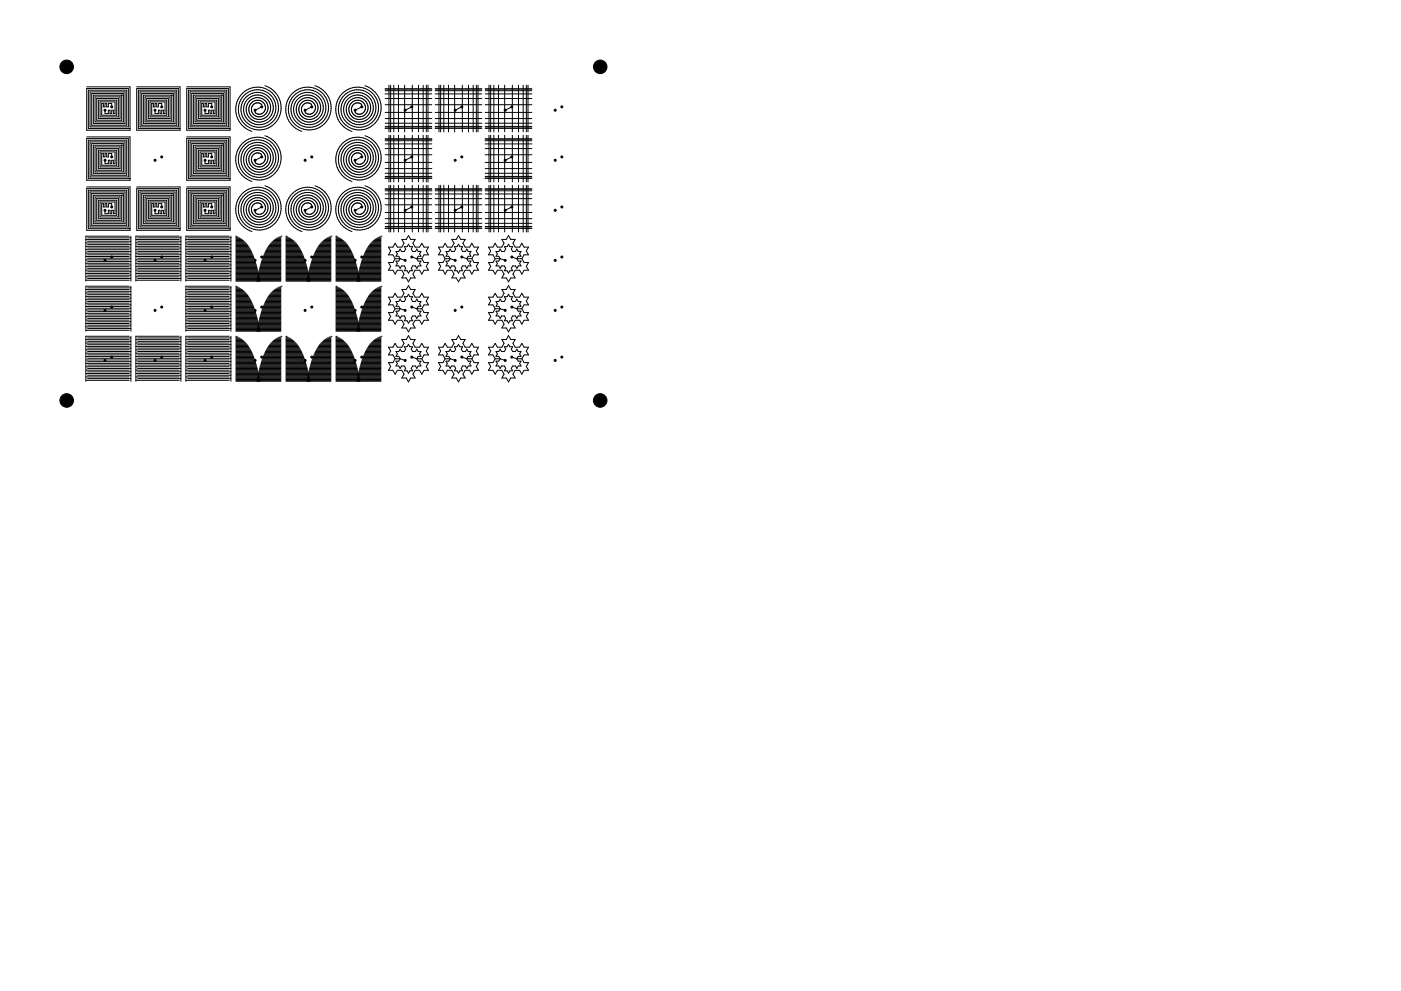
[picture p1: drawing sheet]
<svg xmlns="http://www.w3.org/2000/svg" width="420mm" height="297mm" viewBox="0 0 420 297" stroke-linecap="round" stroke-linejoin="round" font-family="sans-serif">
<g fill="#000" stroke="#000" stroke-width=".3">
<circle cx="20" cy="20" r="2.03"/>
<circle cx="31.5" cy="33" r=".3"/>
<circle cx="33.5" cy="32" r=".3"/>
<circle cx="46.5" cy="33" r=".3"/>
<circle cx="48.5" cy="32" r=".3"/>
<circle cx="61.5" cy="33" r=".3"/>
<circle cx="63.5" cy="32" r=".3"/>
<circle cx="76.5" cy="33" r=".3"/>
<circle cx="78.5" cy="32" r=".3"/>
<circle cx="91.5" cy="33" r=".3"/>
<circle cx="93.5" cy="32" r=".3"/>
<circle cx="106.5" cy="33" r=".3"/>
<circle cx="108.5" cy="32" r=".3"/>
<circle cx="121.5" cy="33" r=".3"/>
<circle cx="123.5" cy="32" r=".3"/>
<circle cx="136.5" cy="33" r=".3"/>
<circle cx="138.5" cy="32" r=".3"/>
<circle cx="151.5" cy="33" r=".3"/>
<circle cx="153.5" cy="32" r=".3"/>
<circle cx="166.5" cy="33" r=".3"/>
<circle cx="168.5" cy="32" r=".3"/>
<circle cx="180" cy="20" r="2.03"/>
<circle cx="31.5" cy="48" r=".3"/>
<circle cx="33.5" cy="47" r=".3"/>
<circle cx="46.5" cy="48" r=".3"/>
<circle cx="48.5" cy="47" r=".3"/>
<circle cx="61.5" cy="48" r=".3"/>
<circle cx="63.5" cy="47" r=".3"/>
<circle cx="76.5" cy="48" r=".3"/>
<circle cx="78.5" cy="47" r=".3"/>
<circle cx="91.5" cy="48" r=".3"/>
<circle cx="93.5" cy="47" r=".3"/>
<circle cx="106.5" cy="48" r=".3"/>
<circle cx="108.5" cy="47" r=".3"/>
<circle cx="121.5" cy="48" r=".3"/>
<circle cx="123.5" cy="47" r=".3"/>
<circle cx="136.5" cy="48" r=".3"/>
<circle cx="138.5" cy="47" r=".3"/>
<circle cx="151.5" cy="48" r=".3"/>
<circle cx="153.5" cy="47" r=".3"/>
<circle cx="166.5" cy="48" r=".3"/>
<circle cx="168.5" cy="47" r=".3"/>
<circle cx="31.5" cy="78" r=".3"/>
<circle cx="31.5" cy="63" r=".3"/>
<circle cx="33.5" cy="77" r=".3"/>
<circle cx="33.5" cy="62" r=".3"/>
<circle cx="46.5" cy="78" r=".3"/>
<circle cx="46.5" cy="63" r=".3"/>
<circle cx="48.5" cy="77" r=".3"/>
<circle cx="48.5" cy="62" r=".3"/>
<circle cx="61.5" cy="78" r=".3"/>
<circle cx="61.5" cy="63" r=".3"/>
<circle cx="63.5" cy="77" r=".3"/>
<circle cx="63.5" cy="62" r=".3"/>
<circle cx="76.5" cy="78" r=".3"/>
<circle cx="76.5" cy="63" r=".3"/>
<circle cx="78.5" cy="77" r=".3"/>
<circle cx="78.5" cy="62" r=".3"/>
<circle cx="91.5" cy="78" r=".3"/>
<circle cx="91.5" cy="63" r=".3"/>
<circle cx="93.5" cy="77" r=".3"/>
<circle cx="93.5" cy="62" r=".3"/>
<circle cx="106.5" cy="78" r=".3"/>
<circle cx="106.5" cy="63" r=".3"/>
<circle cx="108.5" cy="77" r=".3"/>
<circle cx="108.5" cy="62" r=".3"/>
<circle cx="121.5" cy="78" r=".3"/>
<circle cx="121.5" cy="63" r=".3"/>
<circle cx="123.5" cy="77" r=".3"/>
<circle cx="123.5" cy="62" r=".3"/>
<circle cx="136.5" cy="78" r=".3"/>
<circle cx="136.5" cy="63" r=".3"/>
<circle cx="138.5" cy="77" r=".3"/>
<circle cx="138.5" cy="62" r=".3"/>
<circle cx="151.5" cy="78" r=".3"/>
<circle cx="151.5" cy="63" r=".3"/>
<circle cx="153.5" cy="77" r=".3"/>
<circle cx="153.5" cy="62" r=".3"/>
<circle cx="166.5" cy="78" r=".3"/>
<circle cx="166.5" cy="63" r=".3"/>
<circle cx="168.5" cy="77" r=".3"/>
<circle cx="168.5" cy="62" r=".3"/>
<circle cx="31.5" cy="93" r=".3"/>
<circle cx="33.5" cy="92" r=".3"/>
<circle cx="46.5" cy="93" r=".3"/>
<circle cx="48.5" cy="92" r=".3"/>
<circle cx="61.5" cy="93" r=".3"/>
<circle cx="63.5" cy="92" r=".3"/>
<circle cx="76.5" cy="93" r=".3"/>
<circle cx="78.5" cy="92" r=".3"/>
<circle cx="91.5" cy="93" r=".3"/>
<circle cx="93.5" cy="92" r=".3"/>
<circle cx="106.5" cy="93" r=".3"/>
<circle cx="108.5" cy="92" r=".3"/>
<circle cx="121.5" cy="93" r=".3"/>
<circle cx="123.5" cy="92" r=".3"/>
<circle cx="136.5" cy="93" r=".3"/>
<circle cx="138.5" cy="92" r=".3"/>
<circle cx="151.5" cy="93" r=".3"/>
<circle cx="153.5" cy="92" r=".3"/>
<circle cx="166.5" cy="93" r=".3"/>
<circle cx="168.5" cy="92" r=".3"/>
<circle cx="31.5" cy="108" r=".3"/>
<circle cx="33.5" cy="107" r=".3"/>
<circle cx="46.5" cy="108" r=".3"/>
<circle cx="48.5" cy="107" r=".3"/>
<circle cx="61.5" cy="108" r=".3"/>
<circle cx="63.5" cy="107" r=".3"/>
<circle cx="76.5" cy="108" r=".3"/>
<circle cx="78.5" cy="107" r=".3"/>
<circle cx="91.5" cy="108" r=".3"/>
<circle cx="93.5" cy="107" r=".3"/>
<circle cx="106.5" cy="108" r=".3"/>
<circle cx="108.5" cy="107" r=".3"/>
<circle cx="121.5" cy="108" r=".3"/>
<circle cx="123.5" cy="107" r=".3"/>
<circle cx="136.5" cy="108" r=".3"/>
<circle cx="138.5" cy="107" r=".3"/>
<circle cx="151.5" cy="108" r=".3"/>
<circle cx="153.5" cy="107" r=".3"/>
<circle cx="166.5" cy="108" r=".3"/>
<circle cx="168.5" cy="107" r=".3"/>
<circle cx="20" cy="120" r="2.03"/>
<circle cx="180" cy="120" r="2.03"/>
</g>
<g fill="none" stroke="#000" stroke-width=".3">
<path d="M26 26h13v13h-13v-12.5h12.5v11.5h-11.5v-10.5h10.5v9.5h-9.5v-8.5h8.5M33.5 32v-1h-1v1h-.5v-1h-.5v1h-.5v-1h-.5v3.5h4.5v-4.5h-5.5v5.5h6.5v-6.5h-7.5v7.5h8.5v-8.5h-9.5v9.5h10.5v-10.5h-11.5v11.5h12.5M36.5 28.5h.1M36.5 28.5v7.5h-7.5v-6.5h6.5v5.5h-5.5v-4.5h4.5v3.5h-.5v-1h-.5v1h-.5v-1h-.5v1h-1v-1M41 26h13v13h-13v-12.5h12.5v11.5h-11.5v-10.5h10.5v9.5h-9.5v-8.5h8.5M48.5 32v-1h-1v1h-.5v-1h-.5v1h-.5v-1h-.5v3.5h4.5v-4.5h-5.5v5.5h6.5v-6.5h-7.5v7.5h8.5v-8.5h-9.5v9.5h10.5v-10.5h-11.5v11.5h12.5M51.5 28.5h.1M51.5 28.5v7.5h-7.5v-6.5h6.5v5.5h-5.5v-4.5h4.5v3.5h-.5v-1h-.5v1h-.5v-1h-.5v1h-1v-1M56 26h13v13h-13v-12.5h12.5v11.5h-11.5v-10.5h10.5v9.5h-9.5v-8.5h8.5M63.5 32v-1h-1v1h-.5v-1h-.5v1h-.5v-1h-.5v3.5h4.5v-4.5h-5.5v5.5h6.5v-6.5h-7.5v7.5h8.5v-8.5h-9.5v9.5h10.5v-10.5h-11.5v11.5h12.5M66.5 28.5h.1M66.5 28.5v7.5h-7.5v-6.5h6.5v5.5h-5.5v-4.5h4.5v3.5h-.5v-1h-.5v1h-.5v-1h-.5v1h-1v-1"/>
<path d="M79.4 25.7a6.7 6.7 0 0 1 4.2 9.6 6.7 6.7 0 0 1-10.3 1.9 5.8 5.8 0 0 1 .4-9.1 5.8 5.8 0 0 1 8.8 2.5 4.9 4.9 0 0 1-3.7 6.7 4.9 4.9 0 0 1-5.7-5.1 4 4 0 0 1 5.1-3.6 4 4 0 0 1 2.3 5.7 3.1 3.1 0 0 1-4.7 .9 3.1 3.1 0 0 1 0-4.7 2.22 2.22 0 0 1 3.4 .5 2.22 2.22 0 0 1-1.2 3.2l-1.2-.3-.3-.2v-.7l2-1-.1-.8a1.98 1.98 0 0 0-2.9 .9 1.98 1.98 0 0 0 1.2 2.7 2.84 2.84 0 0 0 3.7-2.4 2.84 2.84 0 0 0-3-3.1 3.7 3.7 0 0 0-3.5 4.5 3.7 3.7 0 0 0 5.2 2.6 4.6 4.6 0 0 0 1.8-7 4.6 4.6 0 0 0-7.2-.2 5.5 5.5 0 0 0 1.7 8.5 5.5 5.5 0 0 0 7.8-3.6 6.4 6.4 0 0 0-6-8 6.4 6.4 0 0 0-6.4 7.8 7 7 0 0 0 4.8 5.5M94.4 25.7a6.7 6.7 0 0 1 4.2 9.6 6.7 6.7 0 0 1-10.3 1.9 5.8 5.8 0 0 1 .4-9.1 5.8 5.8 0 0 1 8.8 2.5 4.9 4.9 0 0 1-3.7 6.7 4.9 4.9 0 0 1-5.7-5.1 4 4 0 0 1 5.1-3.6 4 4 0 0 1 2.3 5.7 3.1 3.1 0 0 1-4.7 .9 3.1 3.1 0 0 1 0-4.7 2.22 2.22 0 0 1 3.4 .5 2.22 2.22 0 0 1-1.2 3.2l-1.2-.3-.3-.2v-.7l2-1-.1-.8a1.98 1.98 0 0 0-2.9 .9 1.98 1.98 0 0 0 1.2 2.7 2.84 2.84 0 0 0 3.7-2.4 2.84 2.84 0 0 0-3-3.1 3.7 3.7 0 0 0-3.5 4.5 3.7 3.7 0 0 0 5.2 2.6 4.6 4.6 0 0 0 1.8-7 4.6 4.6 0 0 0-7.2-.2 5.5 5.5 0 0 0 1.7 8.5 5.5 5.5 0 0 0 7.8-3.6 6.4 6.4 0 0 0-6-8 6.4 6.4 0 0 0-6.4 7.8 7 7 0 0 0 4.8 5.5M109.4 25.7a6.7 6.7 0 0 1 4.2 9.6 6.7 6.7 0 0 1-10.3 1.9 5.8 5.8 0 0 1 .4-9.1 5.8 5.8 0 0 1 8.8 2.5 4.9 4.9 0 0 1-3.7 6.7 4.9 4.9 0 0 1-5.7-5.1 4 4 0 0 1 5.1-3.6 4 4 0 0 1 2.3 5.7 3.1 3.1 0 0 1-4.7 .9 3.1 3.1 0 0 1 0-4.7 2.22 2.22 0 0 1 3.4 .5 2.22 2.22 0 0 1-1.2 3.2l-1.2-.3-.3-.2v-.7l2-1-.1-.8a1.98 1.98 0 0 0-2.9 .9 1.98 1.98 0 0 0 1.2 2.7 2.84 2.84 0 0 0 3.7-2.4 2.84 2.84 0 0 0-3-3.1 3.7 3.7 0 0 0-3.5 4.5 3.7 3.7 0 0 0 5.2 2.6 4.6 4.6 0 0 0 1.8-7 4.6 4.6 0 0 0-7.2-.2 5.5 5.5 0 0 0 1.7 8.5 5.5 5.5 0 0 0 7.8-3.6 6.4 6.4 0 0 0-6-8 6.4 6.4 0 0 0-6.4 7.8 7 7 0 0 0 4.8 5.5M115.5 26.6h14M115.5 26.7h14M115.5 27.2h14M115.5 28.1h14M115.5 29.5h14M115.5 31.4h14M115.5 33.7h14M115.5 35.5h14M115.5 36.9h14"/>
<path d="M115.5 37.9h14M115.5 38.4h14M116.7 25.5v14M117.1 25.5v14M118.1 25.5v14M119.5 25.5v14M121.4 25.5v14M123.5 32l-2 1M123.6 25.5v14M125.5 25.5v14M126.9 25.5v14M127.8 25.5v14"/>
<path d="M128.4 25.5v14M130.5 26.6h14M130.5 26.7h14M130.5 27.2h14M130.5 28.1h14M130.5 29.5h14M130.5 31.4h14M130.5 33.7h14M130.5 35.5h14M130.5 36.9h14M130.5 37.9h14M130.5 38.4h14"/>
<path d="M131.6 25.5v14M132.2 25.5v14M133.1 25.5v14M134.5 25.5v14M136.3 25.5v14M138.5 32l-2 1M138.6 25.5v14M140.5 25.5v14M141.9 25.5v14M142.9 25.5v14M143.3 25.5v14M145.5 26.6h14"/>
<path d="M145.5 26.7h14M145.5 27.2h14M145.5 28.1h14M145.5 29.5h14M145.5 31.4h14M145.5 33.7h14M145.5 35.5h14M145.5 36.9h14M145.5 37.9h14M145.5 38.4h14M146.6 25.5v14M147.2 25.5v14"/>
<path d="M148.1 25.5v14M149.5 25.5v14M151.3 25.5v14M153.5 32l-2 1M153.6 25.5v14M155.5 25.5v14M156.9 25.5v14M157.9 25.5v14M158.3 25.5v14M26 41h13v13h-13v-12.5h12.5v11.5h-11.5v-10.5h10.5v9.5h-9.5v-8.5h8.5M26 56h13v13h-13v-12.5h12.5v11.5h-11.5v-10.5h10.5v9.5h-9.5v-8.5h8.5M33.5 47v-1h-1v1h-.5v-1h-.5v1h-.5v-1h-.5v3.5h4.5v-4.5h-5.5v5.5h6.5v-6.5h-7.5v7.5h8.5v-8.5h-9.5v9.5h10.5v-10.5h-11.5v11.5h12.5"/>
<path d="M36.5 43.5h.1M36.5 58.5h.1M36.5 43.5v7.5h-7.5v-6.5h6.5v5.5h-5.5v-4.5h4.5v3.5h-.5v-1h-.5v1h-.5v-1h-.5v1h-1v-1M36.5 58.5v7.5h-7.5v-6.5h6.5v5.5h-5.5v-4.5h4.5v3.5h-.5v-1h-.5v1h-.5v-1h-.5v1h-1v-1M41 56h13v13h-13v-12.5h12.5v11.5h-11.5v-10.5h10.5v9.5h-9.5v-8.5h8.5M51.5 58.5h.1M51.5 58.5v7.5h-7.5v-6.5h6.5v5.5h-5.5v-4.5h4.5v3.5h-.5v-1h-.5v1h-.5v-1h-.5v1h-1v-1M56 41h13v13h-13v-12.5h12.5v11.5h-11.5v-10.5h10.5v9.5h-9.5v-8.5h8.5M56 56h13v13h-13v-12.5h12.5v11.5h-11.5v-10.5h10.5v9.5h-9.5v-8.5h8.5M63.5 47v-1h-1v1h-.5v-1h-.5v1h-.5v-1h-.5v3.5h4.5v-4.5h-5.5v5.5h6.5v-6.5h-7.5v7.5h8.5v-8.5h-9.5v9.5h10.5v-10.5h-11.5v11.5h12.5M66.5 43.5h.1M66.5 58.5h.1"/>
<path d="M66.5 43.5v7.5h-7.5v-6.5h6.5v5.5h-5.5v-4.5h4.5v3.5h-.5v-1h-.5v1h-.5v-1h-.5v1h-1v-1M66.5 58.5v7.5h-7.5v-6.5h6.5v5.5h-5.5v-4.5h4.5v3.5h-.5v-1h-.5v1h-.5v-1h-.5v1h-1v-1M79.4 40.7a6.7 6.7 0 0 1 4.2 9.6 6.7 6.7 0 0 1-10.3 1.9 5.8 5.8 0 0 1 .4-9.1 5.8 5.8 0 0 1 8.8 2.5 4.9 4.9 0 0 1-3.7 6.7 4.9 4.9 0 0 1-5.7-5.1 4 4 0 0 1 5.1-3.6 4 4 0 0 1 2.3 5.7 3.1 3.1 0 0 1-4.7 .9 3.1 3.1 0 0 1 0-4.7 2.22 2.22 0 0 1 3.4 .5 2.22 2.22 0 0 1-1.2 3.2l-1.2-.3-.3-.2v-.7l2-1-.1-.8a1.98 1.98 0 0 0-2.9 .9 1.98 1.98 0 0 0 1.2 2.7 2.85 2.85 0 0 0 3.7-2.4 2.85 2.85 0 0 0-3-3.1 3.7 3.7 0 0 0-3.5 4.5 3.7 3.7 0 0 0 5.2 2.6 4.6 4.6 0 0 0 1.8-7 4.6 4.6 0 0 0-7.2-.2 5.5 5.5 0 0 0 1.7 8.5 5.5 5.5 0 0 0 7.8-3.6 6.4 6.4 0 0 0-6-8 6.4 6.4 0 0 0-6.4 7.8 7 7 0 0 0 4.8 5.5M79.4 55.7a6.7 6.7 0 0 1 4.2 9.6 6.7 6.7 0 0 1-10.3 1.9 5.8 5.8 0 0 1 .4-9.1 5.8 5.8 0 0 1 8.8 2.5 4.9 4.9 0 0 1-3.7 6.7 4.9 4.9 0 0 1-5.7-5.1 4 4 0 0 1 5.1-3.6 4 4 0 0 1 2.3 5.7 3.1 3.1 0 0 1-4.7 .9 3.1 3.1 0 0 1 0-4.7 2.22 2.22 0 0 1 3.4 .5 2.22 2.22 0 0 1-1.2 3.2l-1.2-.3-.3-.2v-.7l2-1-.1-.8a1.98 1.98 0 0 0-2.9 .9 1.98 1.98 0 0 0 1.2 2.7 2.85 2.85 0 0 0 3.7-2.4 2.85 2.85 0 0 0-3-3.1 3.7 3.7 0 0 0-3.5 4.5 3.7 3.7 0 0 0 5.2 2.6 4.6 4.6 0 0 0 1.8-7 4.6 4.6 0 0 0-7.2-.2 5.5 5.5 0 0 0 1.7 8.5 5.5 5.5 0 0 0 7.8-3.6 6.4 6.4 0 0 0-6-8 6.4 6.4 0 0 0-6.4 7.8 7 7 0 0 0 4.8 5.5M94.4 55.7a6.7 6.7 0 0 1 4.2 9.6 6.7 6.7 0 0 1-10.3 1.9 5.8 5.8 0 0 1 .4-9.1 5.8 5.8 0 0 1 8.8 2.5 4.9 4.9 0 0 1-3.7 6.7 4.9 4.9 0 0 1-5.7-5.1 4 4 0 0 1 5.1-3.6 4 4 0 0 1 2.3 5.7 3.1 3.1 0 0 1-4.7 .9 3.1 3.1 0 0 1 0-4.7 2.22 2.22 0 0 1 3.4 .5 2.22 2.22 0 0 1-1.2 3.2l-1.2-.3-.3-.2v-.7l2-1-.1-.8a1.98 1.98 0 0 0-2.9 .9 1.98 1.98 0 0 0 1.2 2.7 2.85 2.85 0 0 0 3.7-2.4 2.85 2.85 0 0 0-3-3.1 3.7 3.7 0 0 0-3.5 4.5 3.7 3.7 0 0 0 5.2 2.6 4.6 4.6 0 0 0 1.8-7 4.6 4.6 0 0 0-7.2-.2 5.5 5.5 0 0 0 1.7 8.5 5.5 5.5 0 0 0 7.8-3.6 6.4 6.4 0 0 0-6-8 6.4 6.4 0 0 0-6.4 7.8 7 7 0 0 0 4.8 5.5M109.4 40.7a6.7 6.7 0 0 1 4.2 9.6 6.7 6.7 0 0 1-10.3 1.9 5.8 5.8 0 0 1 .4-9.1 5.8 5.8 0 0 1 8.8 2.5 4.9 4.9 0 0 1-3.7 6.7 4.9 4.9 0 0 1-5.7-5.1 4 4 0 0 1 5.1-3.6 4 4 0 0 1 2.3 5.7 3.1 3.1 0 0 1-4.7 .9 3.1 3.1 0 0 1 0-4.7 2.22 2.22 0 0 1 3.4 .5 2.22 2.22 0 0 1-1.2 3.2l-1.2-.3-.3-.2v-.7l2-1-.1-.8a1.98 1.98 0 0 0-2.9 .9 1.98 1.98 0 0 0 1.2 2.7 2.85 2.85 0 0 0 3.7-2.4 2.85 2.85 0 0 0-3-3.1 3.7 3.7 0 0 0-3.5 4.5 3.7 3.7 0 0 0 5.2 2.6 4.6 4.6 0 0 0 1.8-7 4.6 4.6 0 0 0-7.2-.2 5.5 5.5 0 0 0 1.7 8.5 5.5 5.5 0 0 0 7.8-3.6 6.4 6.4 0 0 0-6-8 6.4 6.4 0 0 0-6.4 7.8 7 7 0 0 0 4.8 5.5M109.4 55.7a6.7 6.7 0 0 1 4.2 9.6 6.7 6.7 0 0 1-10.3 1.9 5.8 5.8 0 0 1 .4-9.1 5.8 5.8 0 0 1 8.8 2.5 4.9 4.9 0 0 1-3.7 6.7 4.9 4.9 0 0 1-5.7-5.1 4 4 0 0 1 5.1-3.6 4 4 0 0 1 2.3 5.7 3.1 3.1 0 0 1-4.7 .9 3.1 3.1 0 0 1 0-4.7 2.22 2.22 0 0 1 3.4 .5 2.22 2.22 0 0 1-1.2 3.2l-1.2-.3-.3-.2v-.7l2-1-.1-.8a1.98 1.98 0 0 0-2.9 .9 1.98 1.98 0 0 0 1.2 2.7 2.85 2.85 0 0 0 3.7-2.4 2.85 2.85 0 0 0-3-3.1 3.7 3.7 0 0 0-3.5 4.5 3.7 3.7 0 0 0 5.2 2.6 4.6 4.6 0 0 0 1.8-7 4.6 4.6 0 0 0-7.2-.2 5.5 5.5 0 0 0 1.7 8.5 5.5 5.5 0 0 0 7.8-3.6 6.4 6.4 0 0 0-6-8 6.4 6.4 0 0 0-6.4 7.8 7 7 0 0 0 4.8 5.5M115.5 41.6h14M115.5 41.7h14M115.5 42.2h14M115.5 43.1h14M115.5 44.5h14"/>
<path d="M115.5 46.4h14M115.5 48.7h14M115.5 50.5h14M115.5 51.9h14M115.5 52.9h14M115.5 53.4h14M115.5 56.6h14M115.5 56.7h14M115.5 57.2h14M115.5 58.1h14M115.5 59.5h14M116.7 40.5v14"/>
<path d="M116.7 55.5v14M117.1 40.5v14M117.1 55.5v14M118.1 40.5v14M118.1 55.5v14M119.5 40.5v14M119.5 55.5v14M121.4 40.5v14M121.4 55.5v14M123.5 47l-2 1M123.6 40.5v14M123.6 55.5v14"/>
<path d="M125.5 40.5v14M125.5 55.5v14M126.9 40.5v14M126.9 55.5v14M127.8 40.5v14M127.8 55.5v14M128.4 40.5v14M128.4 55.5v14M130.5 56.6h14M130.5 56.7h14M130.5 57.2h14M130.5 58.1h14"/>
<path d="M130.5 59.5h14M131.6 55.5v14M132.2 55.5v14M133.1 55.5v14M134.5 55.5v14M136.3 55.5v14M138.6 55.5v14M140.5 55.5v14M141.9 55.5v14M142.9 55.5v14M143.3 55.5v14M145.5 41.6h14"/>
<path d="M145.5 41.7h14M145.5 42.2h14M145.5 43.1h14M145.5 44.5h14M145.5 46.4h14M145.5 48.7h14M145.5 50.5h14M145.5 51.9h14M145.5 52.9h14M145.5 53.4h14M145.5 56.6h14M145.5 56.7h14"/>
<path d="M145.5 57.2h14M145.5 58.1h14M145.5 59.5h14M146.6 40.5v14M146.6 55.5v14M147.2 40.5v14M147.2 55.5v14M148.1 40.5v14M148.1 55.5v14M149.5 40.5v14M149.5 55.5v14M151.3 40.5v14"/>
<path d="M151.3 55.5v14M153.5 47l-2 1M153.6 40.5v14M153.6 55.5v14M155.5 40.5v14M155.5 55.5v14M156.9 40.5v14M156.9 55.5v14M157.9 40.5v14M157.9 55.5v14M158.3 40.5v14M158.3 55.5v14"/>
<path d="M25.8 71.8h12.9M25.8 72.8h12.9M25.8 73.8h12.9M25.8 74.9h12.9M25.8 75.9h12.9M25.8 76.9h12.9M25.8 77.9h12.9M25.8 78.9h12.9M25.8 79.9h12.9M26.3 71.3h13M26.3 72.3h13M26.3 73.3h13"/>
<path d="M26.3 74.3h13M26.3 75.4h13M26.3 76.4h13M26.3 77.4h13M26.3 78.4h13M26.3 79.4h13M33.5 62v-1h-1v1h-.5v-1h-.5v1h-.5v-1h-.5v3.5h4.5v-4.5h-5.5v5.5h6.5v-6.5h-7.5v7.5h8.5v-8.5h-9.5v9.5h10.5v-10.5h-11.5v11.5h12.5M38.7 70.8h-12.9v13.5M39.3 70.8v13.5M40.7 71.8h13M40.7 72.8h13M40.7 73.8h13"/>
<path d="M40.7 74.9h13M40.7 75.9h13M40.7 76.9h13M40.7 77.9h13M40.7 78.9h13M40.7 79.9h13M41.3 71.3h13M41.3 72.3h13M41.3 73.3h13M41.3 74.3h13M41.3 75.4h13M41.3 76.4h13"/>
<path d="M41.3 77.4h13M41.3 78.4h13M41.3 79.4h13M48.5 62v-1h-1v1h-.5v-1h-.5v1h-.5v-1h-.5v3.5h4.5v-4.5h-5.5v5.5h6.5v-6.5h-7.5v7.5h8.5v-8.5h-9.5v9.5h10.5v-10.5h-11.5v11.5h12.5M53.7 70.8h-13v13.5M54.3 70.8v13.5M55.7 71.8h13M55.7 72.8h13M55.7 73.8h13M55.7 74.9h13M55.7 75.9h13M55.7 76.9h13"/>
<path d="M55.7 77.9h13M55.7 78.9h13M55.7 79.9h13M56.3 71.3h13M56.3 72.3h13M56.3 73.3h13M56.3 74.3h13M56.3 75.4h13M56.3 76.4h13M56.3 77.4h13M56.3 78.4h13M56.3 79.4h13"/>
<path d="M63.5 62v-1h-1v1h-.5v-1h-.5v1h-.5v-1h-.5v3.5h4.5v-4.5h-5.5v5.5h6.5v-6.5h-7.5v7.5h8.5v-8.5h-9.5v9.5h10.5v-10.5h-11.5v11.5h12.5M68.7 70.8h-13v13.5M69.3 70.8v13.5M70.7 70.8h.1M70.7 71.3h1.2M70.7 71.8h1.9M70.7 72.8h3.1M70.7 73.3h3.5M70.7 73.9h3.8M70.7 74.4h4.2M70.7 75.4h4.7M70.7 75.9h4.9"/>
<path d="M70.7 76.4h5.1M70.7 77.4h5.5M70.7 77.9h5.7M70.7 78.4h5.9M70.7 78.9h6M70.7 79.9h6.3M70.7 71.1h.7M70.7 71.6h1.6M70.7 72.1h2.3M70.7 72.3h2.6M70.7 72.6h2.8M70.7 73.1h3.3"/>
<path d="M70.7 73.6h3.7M70.7 74.1h4M70.7 74.6h4.3M70.7 74.9h4.4M70.7 75.1h4.6M70.7 75.6h4.8M70.7 76.1h5M70.7 76.6h5.3M70.7 76.9h5.4M70.7 77.2h5.4M70.7 77.7h5.6M70.7 78.2h5.8"/>
<path d="M70.7 78.7h6M70.7 79.2h6.1M70.7 79.4h6.2M70.7 79.7h6.2M78 79.9h6.3M78.1 79.7h6.2M78.1 79.4h6.2M78.2 79.2h6.1M78.3 78.9h6M78.3 78.7h6M78.4 78.4h5.9M78.5 78.2h5.8"/>
<path d="M78.6 77.9h5.7M78.7 77.7h5.6M78.8 77.4h5.5M78.9 77.2h5.4M78.9 76.9h5.4M79 76.6h5.3M79.2 76.4h5.1M79.3 76.1h5M79.4 75.9h4.9M79.5 75.6h4.8M79.6 75.4h4.7M79.7 75.1h4.6"/>
<path d="M79.9 74.9h4.4M80 74.6h4.3M80.1 74.4h4.2M80.3 74.1h4M80.5 73.9h3.8M80.6 73.6h3.7M80.8 73.3h3.5M81 73.1h3.3M81.2 72.8h3.1M81.5 72.6h2.8M81.7 72.3h2.6M82 72.1h2.3"/>
<path d="M82.4 71.8h1.9M82.7 71.6h1.6M83.1 71.3h1.2M83.6 71.1h.7M84.3 70.8h.1M85.7 70.8h.1M85.7 71.3h1.2M85.7 71.8h1.9M85.7 72.8h3.1M85.7 73.3h3.5M85.7 73.9h3.8M85.7 74.4h4.2"/>
<path d="M85.7 75.4h4.7M85.7 75.9h4.9M85.7 76.4h5.1M85.7 77.4h5.5M85.7 77.9h5.7M85.7 78.4h5.9M85.7 78.9h6M85.7 79.9h6.3M85.7 71.1h.7M85.7 71.6h1.6M85.7 72.1h2.3M85.7 72.3h2.6"/>
<path d="M85.7 72.6h2.8M85.7 73.1h3.3M85.7 73.6h3.7M85.7 74.1h4M85.7 74.6h4.3M85.7 74.9h4.4M85.7 75.1h4.6M85.7 75.6h4.8M85.7 76.1h5M85.7 76.6h5.3M85.7 76.9h5.4M85.7 77.2h5.4"/>
<path d="M85.7 77.7h5.6M85.7 78.2h5.8M85.7 78.7h6M85.7 79.2h6.1M85.7 79.4h6.2M85.7 79.7h6.2M93 79.9h6.2M93.1 79.7h6.1M93.1 79.4h6.1M93.2 79.2h6M93.3 78.9h5.9M93.3 78.7h5.9"/>
<path d="M93.4 78.4h5.8M93.5 78.2h5.7M93.6 77.9h5.6M93.7 77.7h5.5M93.8 77.4h5.4M93.9 77.2h5.3M93.9 76.9h5.3M94 76.6h5.2M94.2 76.4h5M94.3 76.1h4.9M94.4 75.9h4.8M94.5 75.6h4.7"/>
<path d="M94.6 75.4h4.6M94.7 75.1h4.5M94.9 74.9h4.3M95 74.6h4.2M95.1 74.4h4.1M95.3 74.1h3.9M95.5 73.9h3.7M95.6 73.6h3.6M95.8 73.3h3.4M96 73.1h3.2M96.2 72.8h3M96.5 72.6h2.7"/>
<path d="M96.7 72.3h2.5M97 72.1h2.2M97.4 71.8h1.8M97.7 71.6h1.5M98.1 71.3h1.1M98.6 71.1h.6M99.2 70.8h.1M100.8 70.8h.1M100.8 71.3h1.1M100.8 71.8h1.8M100.8 72.8h3M100.8 73.3h3.4"/>
<path d="M100.8 73.9h3.7M100.8 74.4h4.1M100.8 75.4h4.6M100.8 75.9h4.8M100.8 76.4h5M100.8 77.4h5.4M100.8 77.9h5.6M100.8 78.4h5.8M100.8 78.9h5.9M100.8 79.9h6.2M100.8 71.1h.6M100.8 71.6h1.5"/>
<path d="M100.8 72.1h2.2M100.8 72.3h2.5M100.8 72.6h2.7M100.8 73.1h3.2M100.8 73.6h3.6M100.8 74.1h3.9M100.8 74.6h4.2M100.8 74.9h4.3M100.8 75.1h4.5M100.8 75.6h4.7M100.8 76.1h4.9M100.8 76.6h5.2"/>
<path d="M100.8 76.9h5.3M100.8 77.2h5.3M100.8 77.7h5.5M100.8 78.2h5.7M100.8 78.7h5.9M100.8 79.2h6M100.8 79.4h6.1M100.8 79.7h6.1M108 79.9h6.2M108.1 79.7h6.1M108.1 79.4h6.1M108.2 79.2h6"/>
<path d="M108.3 78.9h5.9M108.3 78.7h5.9M108.4 78.4h5.8M108.5 78.2h5.7M108.6 77.9h5.6M108.7 77.7h5.5M108.8 77.4h5.4M108.9 77.2h5.3M108.9 76.9h5.3M109 76.6h5.2M109.2 76.4h5M109.3 76.1h4.9"/>
<path d="M109.4 75.9h4.8M109.5 75.6h4.7M109.6 75.4h4.6M109.7 75.1h4.5M109.9 74.9h4.3M110 74.6h4.2M110.1 74.4h4.1M110.3 74.1h3.9M110.5 73.9h3.7M110.6 73.6h3.6M110.8 73.3h3.4M111 73.1h3.2"/>
<path d="M111.2 72.8h3M111.5 72.6h2.7M111.7 72.3h2.5M112 72.1h2.2M112.4 71.8h1.8M112.7 71.6h1.5M113.1 71.3h1.1M113.6 71.1h.6M114.2 70.8h.1M115.5 61.4h14M115.5 63.7h14M115.5 65.5h14"/>
<path d="M115.5 66.9h14M115.5 67.9h14M115.5 68.4h14M118.5 77.5l-.7-1.1h-1.3l.7-1.2-.7-1.1h1.3l.7-1.2 .7 1.2h1.3l.7-1.2-.7-1.1h1.3l.7-1.2 .7 1.2h1.3l-.7 1.1 .7 1.2h1.3l.7-1.2 .7 1.2h1.3l-.7 1.1 .7 1.2h-1.3l-.7 1.1M118.5 77.5l-.7 1.2h-1.3l.7 1.1-.7 1.2h1.3l.7 1.2 .7-1.2h1.3l.7 1.2-.7 1.1h1.3l.7 1.2 .7-1.2h1.3l-.7-1.1 .7-1.2h1.3l.7 1.2 .7-1.2h1.3l-.7-1.2 .7-1.1h-1.3l-.7-1.2M118.5 77.5h1.5M120 77.5l-.4-.7h-.8l.4-.7-.4-.7h.8l.4-.8 .4 .8h.8l.5-.8-.5-.7h.9l.4-.7 .4 .7h.9l-.5 .7 .5 .8h.8l.4-.8 .4 .8h.8l-.4 .7 .4 .7h-.8l-.4 .7M120 77.5l-.4 .8h-.8l.4 .7-.4 .7h.8l.4 .7 .4-.7h.8l.5 .7-.5 .7h.9l.4 .8 .4-.8h.9l-.5-.7 .5-.7h.8l.4 .7 .4-.7h.8l-.4-.7 .4-.7h-.8l-.4-.8M120 77.5l1.5 .5M123.5 62l-2 1M123.5 77l1.5 .5M125 77.5h1.5"/>
<path d="M130.5 61.4h14M130.5 63.7h14M130.5 65.5h14M130.5 66.9h14M130.5 67.9h14M130.5 68.4h14M133.5 77.5l-.7-1.1h-1.3l.7-1.2-.7-1.1h1.3l.7-1.2 .7 1.2h1.3l.7-1.2-.7-1.1h1.3l.7-1.2 .7 1.2h1.3l-.7 1.1 .7 1.2h1.3l.7-1.2 .7 1.2h1.3l-.7 1.1 .7 1.2h-1.3l-.7 1.1M133.5 77.5l-.7 1.2h-1.3l.7 1.1-.7 1.2h1.3l.7 1.2 .7-1.2h1.3l.7 1.2-.7 1.1h1.3l.7 1.2 .7-1.2h1.3l-.7-1.1 .7-1.2h1.3l.7 1.2 .7-1.2h1.3l-.7-1.2 .7-1.1h-1.3l-.7-1.2M133.5 77.5h1.5M135 77.5l-.4-.7h-.8l.4-.7-.4-.7h.8l.4-.8 .4 .8h.8l.5-.8-.5-.7h.9l.4-.7 .4 .7h.9l-.5 .7 .5 .8h.8l.4-.8 .4 .8h.8l-.4 .7 .4 .7h-.8l-.4 .7M135 77.5l-.4 .8h-.8l.4 .7-.4 .7h.8l.4 .7 .4-.7h.8l.5 .7-.5 .7h.9l.4 .8 .4-.8h.9l-.5-.7 .5-.7h.8l.4 .7 .4-.7h.8l-.4-.7 .4-.7h-.8l-.4-.8M135 77.5l1.5 .5"/>
<path d="M138.5 62l-2 1M138.5 77l1.5 .5M140 77.5h1.5M145.5 61.4h14M145.5 63.7h14M145.5 65.5h14M145.5 66.9h14M145.5 67.9h14M145.5 68.4h14M148.5 77.5l-.7-1.1h-1.3l.7-1.2-.7-1.1h1.3l.7-1.2 .7 1.2h1.3l.7-1.2-.7-1.1h1.3l.7-1.2 .7 1.2h1.3l-.7 1.1 .7 1.2h1.3l.7-1.2 .7 1.2h1.3l-.7 1.1 .7 1.2h-1.3l-.7 1.1M148.5 77.5l-.7 1.2h-1.3l.7 1.1-.7 1.2h1.3l.7 1.2 .7-1.2h1.3l.7 1.2-.7 1.1h1.3l.7 1.2 .7-1.2h1.3l-.7-1.1 .7-1.2h1.3l.7 1.2 .7-1.2h1.3l-.7-1.2 .7-1.1h-1.3l-.7-1.2M148.5 77.5h1.5"/>
<path d="M150 77.5l-.4-.7h-.8l.4-.7-.4-.7h.8l.4-.8 .4 .8h.8l.5-.8-.5-.7h.9l.4-.7 .4 .7h.9l-.5 .7 .5 .8h.8l.4-.8 .4 .8h.8l-.4 .7 .4 .7h-.8l-.4 .7M150 77.5l-.4 .8h-.8l.4 .7-.4 .7h.8l.4 .7 .4-.7h.8l.5 .7-.5 .7h.9l.4 .8 .4-.8h.9l-.5-.7 .5-.7h.8l.4 .7 .4-.7h.8l-.4-.7 .4-.7h-.8l-.4-.8M150 77.5l1.5 .5M153.5 62l-2 1M153.5 77l1.5 .5M155 77.5h1.5M25.8 80.9h12.9M25.8 82h12.9M25.8 83h12.9M25.8 84h12.9M25.8 86.8h12.9M25.8 87.8h12.9"/>
<path d="M25.8 88.8h12.9M25.8 89.9h12.9M25.8 90.9h12.9M25.8 91.9h12.9M25.8 92.9h12.9M25.8 93.9h12.9M25.8 94.9h12.9M25.8 95.9h12.9M25.8 97h12.9M25.8 98h12.9M25.8 99h12.9M26.3 80.4h13"/>
<path d="M26.3 81.5h13M26.3 82.5h13M26.3 83.5h13M26.3 86.3h13M26.3 87.3h13M26.3 88.3h13M26.3 89.3h13M26.3 90.4h13M26.3 91.4h13M26.3 92.4h13M26.3 93.4h13M26.3 94.4h13"/>
<path d="M26.3 95.4h13M26.3 96.5h13M26.3 97.5h13M26.3 98.5h13M38.7 85.8h-12.9v13.5M39.3 85.8v13.5M40.7 80.9h13M40.7 82h13M40.7 83h13M40.7 84h13M41.3 80.4h13M41.3 81.5h13"/>
<path d="M41.3 82.5h13M41.3 83.5h13M55.7 80.9h13M55.7 82h13M55.7 83h13M55.7 84h13M55.7 86.8h13M55.7 87.8h13M55.7 88.8h13M55.7 89.9h13M55.7 90.9h13M55.7 91.9h13"/>
<path d="M55.7 92.9h13M55.7 93.9h13M55.7 94.9h13M55.7 95.9h13M55.7 97h13M55.7 98h13M55.7 99h13M56.3 80.4h13M56.3 81.5h13M56.3 82.5h13M56.3 83.5h13M56.3 86.3h13"/>
<path d="M56.3 87.3h13M56.3 88.3h13M56.3 89.3h13M56.3 90.4h13M56.3 91.4h13M56.3 92.4h13M56.3 93.4h13M56.3 94.4h13M56.3 95.4h13M56.3 96.5h13M56.3 97.5h13M56.3 98.5h13"/>
<path d="M68.7 85.8h-13v13.5M69.3 85.8v13.5M70.7 85.8h.1M70.7 80.5h6.4M70.7 81h6.6M70.7 82h13.6M70.7 82.5h13.6M70.7 83h13.6M70.7 83.5h13.6M70.7 86.3h1.2M70.7 86.8h1.9M70.7 87.3h2.6"/>
<path d="M70.7 88.3h3.5M70.7 88.9h3.8M70.7 89.4h4.2M70.7 90.4h4.7M70.7 90.9h4.9M70.7 91.4h5.1M70.7 91.9h5.4M70.7 92.9h5.7M70.7 93.4h5.9M70.7 93.9h6M70.7 94.9h6.3M70.7 95.5h6.4"/>
<path d="M70.7 96h6.6M70.7 97.5h13.6M70.7 98h13.6M70.7 98.5h13.6M70.7 80.2h6.4M70.7 80.7h6.5M70.7 81.2h6.6M70.7 81.5h6.7M70.7 81.7h6.8M70.7 82.2h13.6M70.7 82.7h13.6M70.7 83.3h13.6"/>
<path d="M70.7 83.8h13.6M70.7 84h13.6M70.7 84.3h13.6M70.7 86.1h.7M70.7 86.6h1.6M70.7 87.1h2.3M70.7 87.6h2.8M70.7 87.8h3.1M70.7 88.1h3.3M70.7 88.6h3.7M70.7 89.1h4M70.7 89.6h4.3"/>
<path d="M70.7 89.9h4.4M70.7 90.1h4.6M70.7 90.6h4.8M70.7 91.1h5M70.7 91.6h5.3M70.7 92.2h5.4M70.7 92.4h5.5M70.7 92.7h5.6M70.7 93.2h5.8M70.7 93.7h6M70.7 94.2h6.1M70.7 94.4h6.2"/>
<path d="M70.7 94.7h6.2M70.7 95.2h6.4M70.7 95.7h6.5M70.7 96.2h6.6M70.7 96.5h6.7M70.7 96.7h6.8M70.7 97h13.6M70.7 97.2h13.6M70.7 97.7h13.6M70.7 98.3h13.6M70.7 98.8h13.6M70.7 99h13.6"/>
<path d="M70.7 99.3h13.6M77.5 81.7h6.8M77.5 96.7h6.8M77.6 81.5h6.7M77.6 96.5h6.7M77.7 81.2h6.6M77.7 96.2h6.6M77.7 81h6.6M77.7 96h6.6M77.8 80.7h6.5M77.8 95.7h6.5M77.9 80.5h6.4"/>
<path d="M77.9 95.5h6.4M77.9 80.2h6.4M77.9 95.2h6.4M78 94.9h6.3M78.1 94.7h6.2M78.1 94.4h6.2M78.2 94.2h6.1M78.3 93.9h6M78.3 93.7h6M78.4 93.4h5.9M78.5 93.2h5.8M78.6 92.9h5.7"/>
<path d="M78.7 92.7h5.6M78.8 92.4h5.5M78.9 92.2h5.4M78.9 91.9h5.4M79 91.6h5.3M79.2 91.4h5.1M79.3 91.1h5M79.4 90.9h4.9M79.5 90.6h4.8M79.6 90.4h4.7M79.7 90.1h4.6M79.9 89.9h4.4"/>
<path d="M80 89.6h4.3M80.1 89.4h4.2M80.3 89.1h4M80.5 88.9h3.8M80.6 88.6h3.7M80.8 88.3h3.5M81 88.1h3.3M81.2 87.8h3.1M81.5 87.6h2.8M81.7 87.3h2.6M82 87.1h2.3M82.4 86.8h1.9"/>
<path d="M82.7 86.6h1.6M83.1 86.3h1.2M83.6 86.1h.7M84.3 85.8h.1M85.7 80.5h6.4M85.7 81h6.6M85.7 82h13.5M85.7 82.5h13.5M85.7 83h13.5M85.7 83.5h13.5M85.7 80.2h6.4M85.7 80.7h6.5"/>
<path d="M85.7 81.2h6.6M85.7 81.5h6.7M85.7 81.7h6.8M85.7 82.2h13.5M85.7 82.7h13.5M85.7 83.3h13.5M85.7 83.8h13.5M85.7 84h13.5M85.7 84.3h13.5M92.5 81.7h6.7M92.6 81.5h6.6M92.7 81.2h6.5"/>
<path d="M92.7 81h6.5M92.8 80.7h6.4M92.9 80.5h6.3M92.9 80.2h6.3M100.8 85.8h.1M100.8 80.5h6.3M100.8 81h6.5M100.8 82h13.4M100.8 82.5h13.4M100.8 83h13.4M100.8 83.5h13.4M100.8 86.3h1.1"/>
<path d="M100.8 86.8h1.8M100.8 87.3h2.5M100.8 88.3h3.4M100.8 88.9h3.7M100.8 89.4h4.1M100.8 90.4h4.6M100.8 90.9h4.8M100.8 91.4h5M100.8 91.9h5.3M100.8 92.9h5.6M100.8 93.4h5.8M100.8 93.9h5.9"/>
<path d="M100.8 94.9h6.2M100.8 95.5h6.3M100.8 96h6.5M100.8 97.5h13.4M100.8 98h13.4M100.8 98.5h13.4M100.8 80.2h6.3M100.8 80.7h6.4M100.8 81.2h6.5M100.8 81.5h6.6M100.8 81.7h6.7M100.8 82.2h13.4"/>
<path d="M100.8 82.7h13.4M100.8 83.3h13.4M100.8 83.8h13.4M100.8 84h13.4M100.8 84.3h13.4M100.8 86.1h.6M100.8 86.6h1.5M100.8 87.1h2.2M100.8 87.6h2.7M100.8 87.8h3M100.8 88.1h3.2M100.8 88.6h3.6"/>
<path d="M100.8 89.1h3.9M100.8 89.6h4.2M100.8 89.9h4.3M100.8 90.1h4.5M100.8 90.6h4.7M100.8 91.1h4.9M100.8 91.6h5.2M100.8 92.2h5.3M100.8 92.4h5.4M100.8 92.7h5.5M100.8 93.2h5.7M100.8 93.7h5.9"/>
<path d="M100.8 94.2h6M100.8 94.4h6.1M100.8 94.7h6.1M100.8 95.2h6.3M100.8 95.7h6.4M100.8 96.2h6.5M100.8 96.5h6.6M100.8 96.7h6.7M100.8 97h13.4M100.8 97.2h13.4M100.8 97.7h13.4M100.8 98.3h13.4"/>
<path d="M100.8 98.8h13.4M100.8 99h13.4M100.8 99.3h13.4M107.5 81.7h6.7M107.5 96.7h6.7M107.6 81.5h6.6M107.6 96.5h6.6M107.7 81.2h6.5M107.7 96.2h6.5M107.7 81h6.5M107.7 96h6.5M107.8 80.7h6.4"/>
<path d="M107.8 95.7h6.4M107.9 80.5h6.3M107.9 95.5h6.3M107.9 80.2h6.3M107.9 95.2h6.3M108 94.9h6.2M108.1 94.7h6.1M108.1 94.4h6.1M108.2 94.2h6M108.3 93.9h5.9M108.3 93.7h5.9M108.4 93.4h5.8"/>
<path d="M108.5 93.2h5.7M108.6 92.9h5.6M108.7 92.7h5.5M108.8 92.4h5.4M108.9 92.2h5.3M108.9 91.9h5.3M109 91.6h5.2M109.2 91.4h5M109.3 91.1h4.9M109.4 90.9h4.8M109.5 90.6h4.7M109.6 90.4h4.6"/>
<path d="M109.7 90.1h4.5M109.9 89.9h4.3M110 89.6h4.2M110.1 89.4h4.1M110.3 89.1h3.9M110.5 88.9h3.7M110.6 88.6h3.6M110.8 88.3h3.4M111 88.1h3.2M111.2 87.8h3M111.5 87.6h2.7M111.7 87.3h2.5"/>
<path d="M112 87.1h2.2M112.4 86.8h1.8M112.7 86.6h1.5M113.1 86.3h1.1M113.6 86.1h.6M114.2 85.8h.1M118.5 92.5l-.7-1.1h-1.3l.7-1.2-.7-1.1h1.3l.7-1.2 .7 1.2h1.3l.7-1.2-.7-1.1h1.3l.7-1.2 .7 1.2h1.3l-.7 1.1 .7 1.2h1.3l.7-1.2 .7 1.2h1.3l-.7 1.1 .7 1.2h-1.3l-.7 1.1M118.5 92.5l-.7 1.2h-1.3l.7 1.1-.7 1.2h1.3l.7 1.2 .7-1.2h1.3l.7 1.2-.7 1.1h1.3l.7 1.2 .7-1.2h1.3l-.7-1.1 .7-1.2h1.3l.7 1.2 .7-1.2h1.3l-.7-1.2 .7-1.1h-1.3l-.7-1.2M118.5 92.5h1.5M120 92.5l-.4-.7h-.8l.4-.7-.4-.7h.8l.4-.8 .4 .8h.8l.5-.8-.5-.7h.9l.4-.7 .4 .7h.9l-.5 .7 .5 .8h.8l.4-.8 .4 .8h.8l-.4 .7 .4 .7h-.8l-.4 .7M120 92.5l-.4 .8h-.8l.4 .7-.4 .7h.8l.4 .7 .4-.7h.8l.5 .7-.5 .7h.9l.4 .8 .4-.8h.9l-.5-.7 .5-.7h.8l.4 .7 .4-.7h.8l-.4-.7 .4-.7h-.8l-.4-.8M120 92.5l1.5 .5"/>
<path d="M123.5 92l1.5 .5M125 92.5h1.5M148.5 92.5l-.7-1.1h-1.3l.7-1.2-.7-1.1h1.3l.7-1.2 .7 1.2h1.3l.7-1.2-.7-1.1h1.3l.7-1.2 .7 1.2h1.3l-.7 1.1 .7 1.2h1.3l.7-1.2 .7 1.2h1.3l-.7 1.1 .7 1.2h-1.3l-.7 1.1M148.5 92.5l-.7 1.2h-1.3l.7 1.1-.7 1.2h1.3l.7 1.2 .7-1.2h1.3l.7 1.2-.7 1.1h1.3l.7 1.2 .7-1.2h1.3l-.7-1.1 .7-1.2h1.3l.7 1.2 .7-1.2h1.3l-.7-1.2 .7-1.1h-1.3l-.7-1.2M148.5 92.5h1.5M150 92.5l-.4-.7h-.8l.4-.7-.4-.7h.8l.4-.8 .4 .8h.8l.5-.8-.5-.7h.9l.4-.7 .4 .7h.9l-.5 .7 .5 .8h.8l.4-.8 .4 .8h.8l-.4 .7 .4 .7h-.8l-.4 .7M150 92.5l-.4 .8h-.8l.4 .7-.4 .7h.8l.4 .7 .4-.7h.8l.5 .7-.5 .7h.9l.4 .8 .4-.8h.9l-.5-.7 .5-.7h.8l.4 .7 .4-.7h.8l-.4-.7 .4-.7h-.8l-.4-.8M150 92.5l1.5 .5M153.5 92l1.5 .5M155 92.5h1.5M25.8 101.8h12.9M25.8 102.8h12.9"/>
<path d="M25.8 103.8h12.9M25.8 104.9h12.9M25.8 105.9h12.9M25.8 106.9h12.9M25.8 107.9h12.9M25.8 108.9h12.9M25.8 109.9h12.9M25.8 110.9h12.9M25.8 112h12.9M25.8 113h12.9M25.8 114h12.9M26.3 101.3h13"/>
<path d="M26.3 102.3h13M26.3 103.3h13M26.3 104.3h13M26.3 105.4h13M26.3 106.4h13M26.3 107.4h13M26.3 108.4h13M26.3 109.4h13M26.3 110.4h13M26.3 111.5h13M26.3 112.5h13M26.3 113.5h13"/>
<path d="M38.7 100.8h-12.9v13.5M39.3 100.8v13.5M40.7 101.8h13M40.7 102.8h13M40.7 103.8h13M40.7 104.9h13M40.7 105.9h13M40.7 106.9h13M40.7 107.9h13M40.7 108.9h13M40.7 109.9h13M40.7 110.9h13"/>
<path d="M40.7 112h13M40.7 113h13M40.7 114h13M41.3 101.3h13M41.3 102.3h13M41.3 103.3h13M41.3 104.3h13M41.3 105.4h13M41.3 106.4h13M41.3 107.4h13M41.3 108.4h13M41.3 109.4h13"/>
<path d="M41.3 110.4h13M41.3 111.5h13M41.3 112.5h13M41.3 113.5h13M53.7 100.8h-13v13.5M54.3 100.8v13.5M55.7 101.8h13M55.7 102.8h13M55.7 103.8h13M55.7 104.9h13M55.7 105.9h13M55.7 106.9h13"/>
<path d="M55.7 107.9h13M55.7 108.9h13M55.7 109.9h13M55.7 110.9h13M55.7 112h13M55.7 113h13M55.7 114h13M56.3 101.3h13M56.3 102.3h13M56.3 103.3h13M56.3 104.3h13M56.3 105.4h13"/>
<path d="M56.3 106.4h13M56.3 107.4h13M56.3 108.4h13M56.3 109.4h13M56.3 110.4h13M56.3 111.5h13M56.3 112.5h13M56.3 113.5h13M68.7 100.8h-13v13.5M69.3 100.8v13.5M70.7 100.8h.1M70.7 101.3h1.2"/>
<path d="M70.7 101.8h1.9M70.7 102.3h2.6M70.7 103.3h3.5M70.7 103.9h3.8M70.7 104.4h4.2M70.7 105.9h4.9M70.7 106.4h5.1M70.7 106.9h5.4M70.7 107.9h5.7M70.7 108.4h5.9M70.7 108.9h6M70.7 109.9h6.3"/>
<path d="M70.7 110.5h6.4M70.7 111h6.6M70.7 111.5h6.7M70.7 112.5h13.6M70.7 113h13.6M70.7 113.5h13.6M70.7 101.1h.7M70.7 101.6h1.6M70.7 102.1h2.3M70.7 102.6h2.8M70.7 102.8h3.1M70.7 103.1h3.3"/>
<path d="M70.7 103.6h3.7M70.7 104.1h4M70.7 104.6h4.3M70.7 104.9h4.4M70.7 105.1h4.6M70.7 105.4h4.7M70.7 105.6h4.8M70.7 106.1h5M70.7 106.6h5.3M70.7 107.2h5.4M70.7 107.4h5.5M70.7 107.7h5.6"/>
<path d="M70.7 108.2h5.8M70.7 108.7h6M70.7 109.2h6.1M70.7 109.4h6.2M70.7 109.7h6.2M70.7 110.2h6.4M70.7 110.7h6.5M70.7 111.2h6.6M70.7 111.7h6.8M70.7 112h13.6M70.7 112.2h13.6M70.7 112.7h13.6"/>
<path d="M70.7 113.3h13.6M70.7 113.8h13.6M70.7 114h13.6M70.7 114.3h13.6M77.5 111.7h6.8M77.6 111.5h6.7M77.7 111.2h6.6M77.7 111h6.6M77.8 110.7h6.5M77.9 110.5h6.4M77.9 110.2h6.4M78 109.9h6.3"/>
<path d="M78.1 109.7h6.2M78.1 109.4h6.2M78.2 109.2h6.1M78.3 108.9h6M78.3 108.7h6M78.4 108.4h5.9M78.5 108.2h5.8M78.6 107.9h5.7M78.7 107.7h5.6M78.8 107.4h5.5M78.9 107.2h5.4M78.9 106.9h5.4"/>
<path d="M79 106.6h5.3M79.2 106.4h5.1M79.3 106.1h5M79.4 105.9h4.9M79.5 105.6h4.8M79.6 105.4h4.7M79.7 105.1h4.6M79.9 104.9h4.4M80 104.6h4.3M80.1 104.4h4.2M80.3 104.1h4M80.5 103.9h3.8"/>
<path d="M80.6 103.6h3.7M80.8 103.3h3.5M81 103.1h3.3M81.2 102.8h3.1M81.5 102.6h2.8M81.7 102.3h2.6M82 102.1h2.3M82.4 101.8h1.9M82.7 101.6h1.6M83.1 101.3h1.2M83.6 101.1h.7M84.3 100.8h.1"/>
<path d="M85.7 100.8h.1M85.7 101.3h1.2M85.7 101.8h1.9M85.7 102.3h2.6M85.7 103.3h3.5M85.7 103.9h3.8M85.7 104.4h4.2M85.7 105.9h4.9M85.7 106.4h5.1M85.7 106.9h5.4M85.7 107.9h5.7M85.7 108.4h5.9"/>
<path d="M85.7 108.9h6M85.7 109.9h6.3M85.7 110.5h6.4M85.7 111h6.6M85.7 111.5h6.7M85.7 112.5h13.5M85.7 113h13.5M85.7 113.5h13.5M85.7 101.1h.7M85.7 101.6h1.6M85.7 102.1h2.3M85.7 102.6h2.8"/>
<path d="M85.7 102.8h3.1M85.7 103.1h3.3M85.7 103.6h3.7M85.7 104.1h4M85.7 104.6h4.3M85.7 104.9h4.4M85.7 105.1h4.6M85.7 105.4h4.7M85.7 105.6h4.8M85.7 106.1h5M85.7 106.6h5.3M85.7 107.2h5.4"/>
<path d="M85.7 107.4h5.5M85.7 107.7h5.6M85.7 108.2h5.8M85.7 108.7h6M85.7 109.2h6.1M85.7 109.4h6.2M85.7 109.7h6.2M85.7 110.2h6.4M85.7 110.7h6.5M85.7 111.2h6.6M85.7 111.7h6.8M85.7 112h13.5"/>
<path d="M85.7 112.2h13.5M85.7 112.7h13.5M85.7 113.3h13.5M85.7 113.8h13.5M85.7 114h13.5M85.7 114.3h13.5M92.5 111.7h6.7M92.6 111.5h6.6M92.7 111.2h6.5M92.7 111h6.5M92.8 110.7h6.4M92.9 110.5h6.3"/>
<path d="M92.9 110.2h6.3M93 109.9h6.2M93.1 109.7h6.1M93.1 109.4h6.1M93.2 109.2h6M93.3 108.9h5.9M93.3 108.7h5.9M93.4 108.4h5.8M93.5 108.2h5.7M93.6 107.9h5.6M93.7 107.7h5.5M93.8 107.4h5.4"/>
<path d="M93.9 107.2h5.3M93.9 106.9h5.3M94 106.6h5.2M94.2 106.4h5M94.3 106.1h4.9M94.4 105.9h4.8M94.5 105.6h4.7M94.6 105.4h4.6M94.7 105.1h4.5M94.9 104.9h4.3M95 104.6h4.2M95.1 104.4h4.1"/>
<path d="M95.3 104.1h3.9M95.5 103.9h3.7M95.6 103.6h3.6M95.8 103.3h3.4M96 103.1h3.2M96.2 102.8h3M96.5 102.6h2.7M96.7 102.3h2.5M97 102.1h2.2M97.4 101.8h1.8M97.7 101.6h1.5M98.1 101.3h1.1"/>
<path d="M98.6 101.1h.6M99.2 100.8h.1M100.8 100.8h.1M100.8 101.3h1.1M100.8 101.8h1.8M100.8 102.3h2.5M100.8 103.3h3.4M100.8 103.9h3.7M100.8 104.4h4.1M100.8 105.9h4.8M100.8 106.4h5M100.8 106.9h5.3"/>
<path d="M100.8 107.9h5.6M100.8 108.4h5.8M100.8 108.9h5.9M100.8 109.9h6.2M100.8 110.5h6.3M100.8 111h6.5M100.8 111.5h6.6M100.8 112.5h13.4M100.8 113h13.4M100.8 113.5h13.4M100.8 101.1h.6M100.8 101.6h1.5"/>
<path d="M100.8 102.1h2.2M100.8 102.6h2.7M100.8 102.8h3M100.8 103.1h3.2M100.8 103.6h3.6M100.8 104.1h3.9M100.8 104.6h4.2M100.8 104.9h4.3M100.8 105.1h4.5M100.8 105.4h4.6M100.8 105.6h4.7M100.8 106.1h4.9"/>
<path d="M100.8 106.6h5.2M100.8 107.2h5.3M100.8 107.4h5.4M100.8 107.7h5.5M100.8 108.2h5.7M100.8 108.7h5.9M100.8 109.2h6M100.8 109.4h6.1M100.8 109.7h6.1M100.8 110.2h6.3M100.8 110.7h6.4M100.8 111.2h6.5"/>
<path d="M100.8 111.7h6.7M100.8 112h13.4M100.8 112.2h13.4M100.8 112.7h13.4M100.8 113.3h13.4M100.8 113.8h13.4M100.8 114h13.4M100.8 114.3h13.4M107.5 111.7h6.7M107.6 111.5h6.6M107.7 111.2h6.5M107.7 111h6.5"/>
<path d="M107.8 110.7h6.4M107.9 110.5h6.3M107.9 110.2h6.3M108 109.9h6.2M108.1 109.7h6.1M108.1 109.4h6.1M108.2 109.2h6M108.3 108.9h5.9M108.3 108.7h5.9M108.4 108.4h5.8M108.5 108.2h5.7M108.6 107.9h5.6"/>
<path d="M108.7 107.7h5.5M108.8 107.4h5.4M108.9 107.2h5.3M108.9 106.9h5.3M109 106.6h5.2M109.2 106.4h5M109.3 106.1h4.9M109.4 105.9h4.8M109.5 105.6h4.7M109.6 105.4h4.6M109.7 105.1h4.5M109.9 104.9h4.3"/>
<path d="M110 104.6h4.2M110.1 104.4h4.1M110.3 104.1h3.9M110.5 103.9h3.7M110.6 103.6h3.6M110.8 103.3h3.4M111 103.1h3.2M111.2 102.8h3M111.5 102.6h2.7M111.7 102.3h2.5M112 102.1h2.2M112.4 101.8h1.8"/>
<path d="M112.7 101.6h1.5M113.1 101.3h1.1M113.6 101.1h.6M114.2 100.8h.1M118.5 107.5l-.7-1.1h-1.3l.7-1.2-.7-1.1h1.3l.7-1.2 .7 1.2h1.3l.7-1.2-.7-1.1h1.3l.7-1.2 .7 1.2h1.3l-.7 1.1 .7 1.2h1.3l.7-1.2 .7 1.2h1.3l-.7 1.1 .7 1.2h-1.3l-.7 1.1M118.5 107.5l-.7 1.2h-1.3l.7 1.1-.7 1.2h1.3l.7 1.2 .7-1.2h1.3l.7 1.2-.7 1.1h1.3l.7 1.2 .7-1.2h1.3l-.7-1.1 .7-1.2h1.3l.7 1.2 .7-1.2h1.3l-.7-1.2 .7-1.1h-1.3l-.7-1.2M118.5 107.5h1.5M120 107.5l-.4-.7h-.8l.4-.7-.4-.7h.8l.4-.8 .4 .8h.8l.5-.8-.5-.7h.9l.4-.7 .4 .7h.9l-.5 .7 .5 .8h.8l.4-.8 .4 .8h.8l-.4 .7 .4 .7h-.8l-.4 .7M120 107.5l-.4 .8h-.8l.4 .7-.4 .7h.8l.4 .7 .4-.7h.8l.5 .7-.5 .7h.9l.4 .8 .4-.8h.9l-.5-.7 .5-.7h.8l.4 .7 .4-.7h.8l-.4-.7 .4-.7h-.8l-.4-.8M120 107.5l1.5 .5M123.5 107l1.5 .5M125 107.5h1.5"/>
<path d="M133.5 107.5l-.7-1.1h-1.3l.7-1.2-.7-1.1h1.3l.7-1.2 .7 1.2h1.3l.7-1.2-.7-1.1h1.3l.7-1.2 .7 1.2h1.3l-.7 1.1 .7 1.2h1.3l.7-1.2 .7 1.2h1.3l-.7 1.1 .7 1.2h-1.3l-.7 1.1M133.5 107.5l-.7 1.2h-1.3l.7 1.1-.7 1.2h1.3l.7 1.2 .7-1.2h1.3l.7 1.2-.7 1.1h1.3l.7 1.2 .7-1.2h1.3l-.7-1.1 .7-1.2h1.3l.7 1.2 .7-1.2h1.3l-.7-1.2 .7-1.1h-1.3l-.7-1.2M133.5 107.5h1.5M135 107.5l-.4-.7h-.8l.4-.7-.4-.7h.8l.4-.8 .4 .8h.8l.5-.8-.5-.7h.9l.4-.7 .4 .7h.9l-.5 .7 .5 .8h.8l.4-.8 .4 .8h.8l-.4 .7 .4 .7h-.8l-.4 .7M135 107.5l-.4 .8h-.8l.4 .7-.4 .7h.8l.4 .7 .4-.7h.8l.5 .7-.5 .7h.9l.4 .8 .4-.8h.9l-.5-.7 .5-.7h.8l.4 .7 .4-.7h.8l-.4-.7 .4-.7h-.8l-.4-.8M135 107.5l1.5 .5M138.5 107l1.5 .5M140 107.5h1.5M148.5 107.5l-.7-1.1h-1.3l.7-1.2-.7-1.1h1.3l.7-1.2 .7 1.2h1.3l.7-1.2-.7-1.1h1.3l.7-1.2 .7 1.2h1.3l-.7 1.1 .7 1.2h1.3l.7-1.2 .7 1.2h1.3l-.7 1.1 .7 1.2h-1.3l-.7 1.1M148.5 107.5l-.7 1.2h-1.3l.7 1.1-.7 1.2h1.3l.7 1.2 .7-1.2h1.3l.7 1.2-.7 1.1h1.3l.7 1.2 .7-1.2h1.3l-.7-1.1 .7-1.2h1.3l.7 1.2 .7-1.2h1.3l-.7-1.2 .7-1.1h-1.3l-.7-1.2M148.5 107.5h1.5M150 107.5l-.4-.7h-.8l.4-.7-.4-.7h.8l.4-.8 .4 .8h.8l.5-.8-.5-.7h.9l.4-.7 .4 .7h.9l-.5 .7 .5 .8h.8l.4-.8 .4 .8h.8l-.4 .7 .4 .7h-.8l-.4 .7"/>
<path d="M150 107.5l-.4 .8h-.8l.4 .7-.4 .7h.8l.4 .7 .4-.7h.8l.5 .7-.5 .7h.9l.4 .8 .4-.8h.9l-.5-.7 .5-.7h.8l.4 .7 .4-.7h.8l-.4-.7 .4-.7h-.8l-.4-.8M150 107.5l1.5 .5M153.5 107l1.5 .5M155 107.5h1.5"/>
</g>
</svg>
